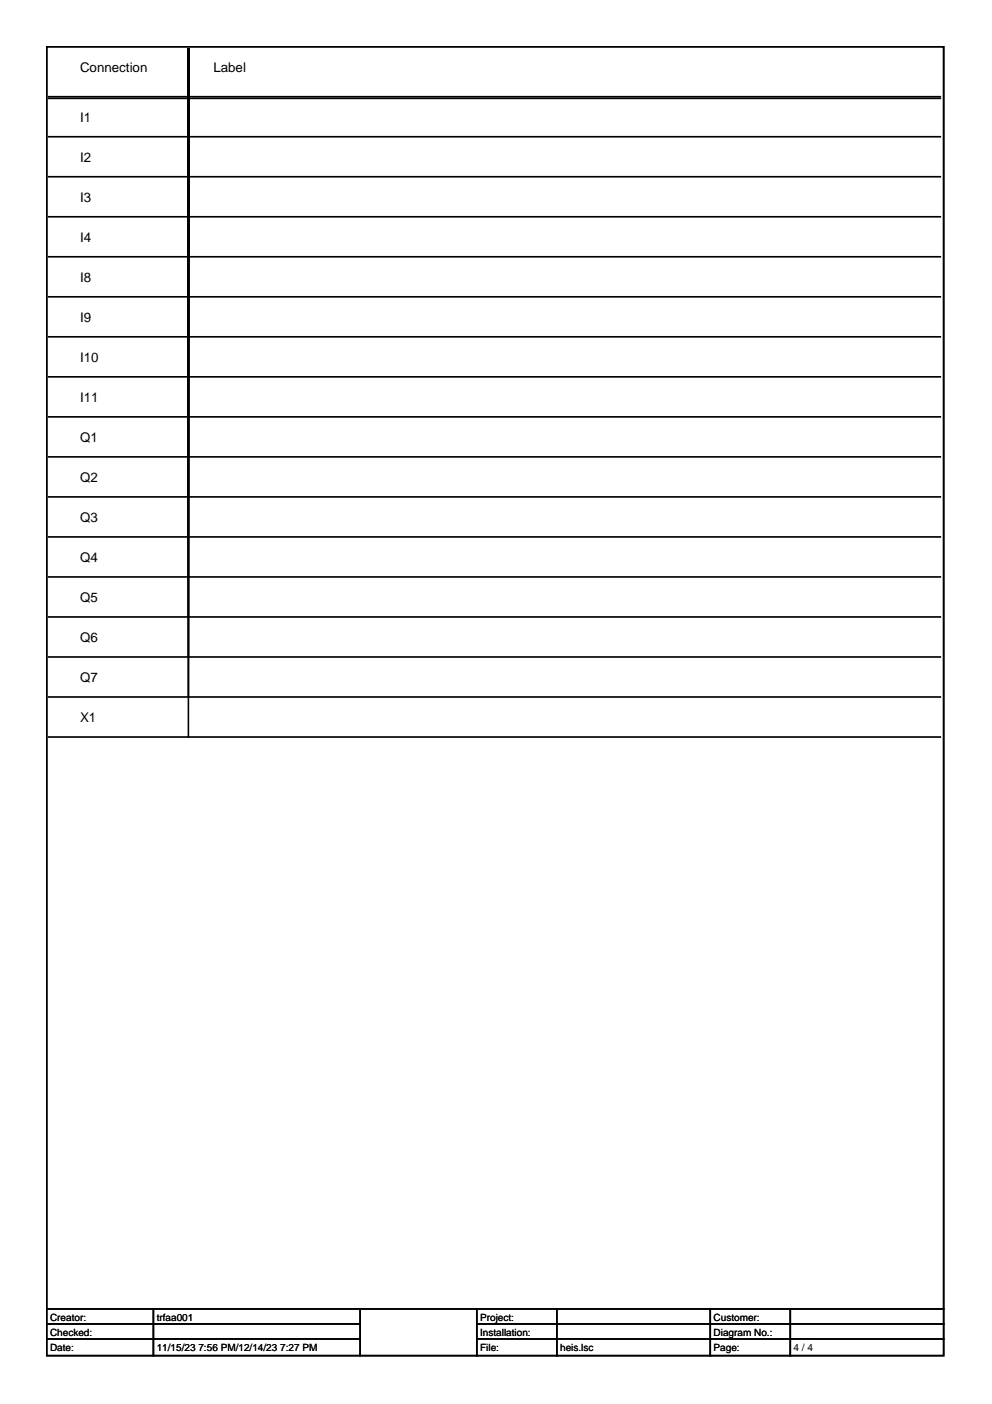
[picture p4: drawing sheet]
<svg xmlns="http://www.w3.org/2000/svg" width="210mm" height="297mm" viewBox="0 0 210 297" stroke-linecap="round" stroke-linejoin="round" font-family="sans-serif">
<defs><g id="words">
<g font-size="2.8">
<text x="16.9" y="15.2">Connection</text>
<text x="45.2" y="15.2">Label</text>
<text x="16.9" y="25.8">I1</text>
<text x="16.9" y="34.2">I2</text>
<text x="16.9" y="42.7">I3</text>
<text x="16.9" y="51.2">I4</text>
<text x="16.9" y="59.6">I8</text>
<text x="16.9" y="68.1">I9</text>
<text x="16.9" y="76.6">I10</text>
<text x="16.9" y="85">I11</text>
<text x="16.9" y="93.5">Q1</text>
<text x="16.9" y="102">Q2</text>
<text x="16.9" y="110.4">Q3</text>
<text x="16.9" y="118.9">Q4</text>
<text x="16.9" y="127.4">Q5</text>
<text x="16.9" y="135.8">Q6</text>
<text x="16.9" y="144.3">Q7</text>
<text x="16.9" y="152.8">X1</text>
</g>
<g font-size="2.1">
<text x="10.6" y="279.4">Creator:</text>
<text x="33.2" y="279.4">trfaa001</text>
<text x="101.6" y="279.4">Project:</text>
<text x="151" y="279.4">Customer:</text>
<text x="10.6" y="282.6">Checked:</text>
<text x="10.6" y="285.7">Date:</text>
<text x="33.2" y="285.7">11/15/23 7:56 PM/12/14/23 7:27 PM</text>
<text x="101.6" y="282.6">Installation:</text>
<text x="101.6" y="285.7">File:</text>
<text x="118.5" y="285.7">heis.lsc</text>
<text x="151" y="282.6">Diagram No.:</text>
<text x="151" y="285.7">Page:</text>
<text x="167.9" y="285.7">4 / 4</text>
</g>
</g></defs>
<g fill="#000">
<path d="M39.7 10.2h.3v18.9h-.3zM39.7 10.2h.3v27.4h-.3zM39.7 10.2h.3v35.8h-.3zM39.7 10.2h.3v44.3h-.3zM39.7 10.2h.3v52.8h-.3zM39.7 10.2h.3v61.2h-.3zM39.7 10.2h.3v69.7h-.3zM39.7 10.2h.3v78.2h-.3zM39.7 10.2h.3v86.6h-.3zM39.7 10.2h.3v95.1h-.3zM39.7 10.2h.3v103.6h-.3zM39.7 10.2h.3v112h-.3z"/>
<path d="M39.7 10.2h.3v120.5h-.3zM39.7 10.2h.3v129h-.3zM39.7 10.2h.3v137.4h-.3zM39.7 10.2h.3v145.9h-.3zM10.2 20.3h188.9v.3h-188.9zM10.2 20.6h188.9v.4h-188.9zM10.2 28.8h188.9v.3h-188.9zM10.2 37.2h188.9v.4h-188.9zM10.2 45.7h188.9v.3h-188.9zM10.2 54.2h188.9v.3h-188.9zM10.2 62.6h188.9v.4h-188.9zM10.2 71.1h188.9v.3h-188.9z"/>
<path d="M10.2 79.6h188.9v.3h-188.9zM10.2 88h188.9v.4h-188.9zM10.2 96.5h188.9v.3h-188.9zM10.2 105h188.9v.3h-188.9zM10.2 113.4h188.9v.4h-188.9zM10.2 121.9h188.9v.3h-188.9zM10.2 130.4h188.9v.3h-188.9zM10.2 138.8h188.9v.4h-188.9zM10.2 147.3h188.9v.3h-188.9zM10.2 155.8h188.9v.3h-188.9zM9.8 276.8h190v.3h-190zM32.3 276.8h.3v10.2h-.3z"/>
<path d="M76 276.8h.4v10.2h-.4zM100.7 276.8h.4v10.2h-.4zM117.7 276.8h.3v10.2h-.3zM150.1 276.8h.4v10.2h-.4zM167 276.8h.4v10.2h-.4zM9.8 283.1h66.6v.4h-66.6zM9.8 279.9h66.6v.4h-66.6zM100.7 283.1h99.1v.4h-99.1zM100.7 279.9h99.1v.4h-99.1z"/>
<path d="M9.9 9.9v.2h189.8v-.2h-.2v276.9h.2v-.2h-189.8v.2h.2v-276.9zM9.8 9.8v277.2h190v-277.2z"/>
<path d="M9.9 9.9v.2h189.8v-.2h-.2v276.9h.2v-.2h-189.8v.2h.2v-276.9zM9.8 9.8v277.2h190v-277.2z"/>
</g>
<use href="#words"/>
</svg>
